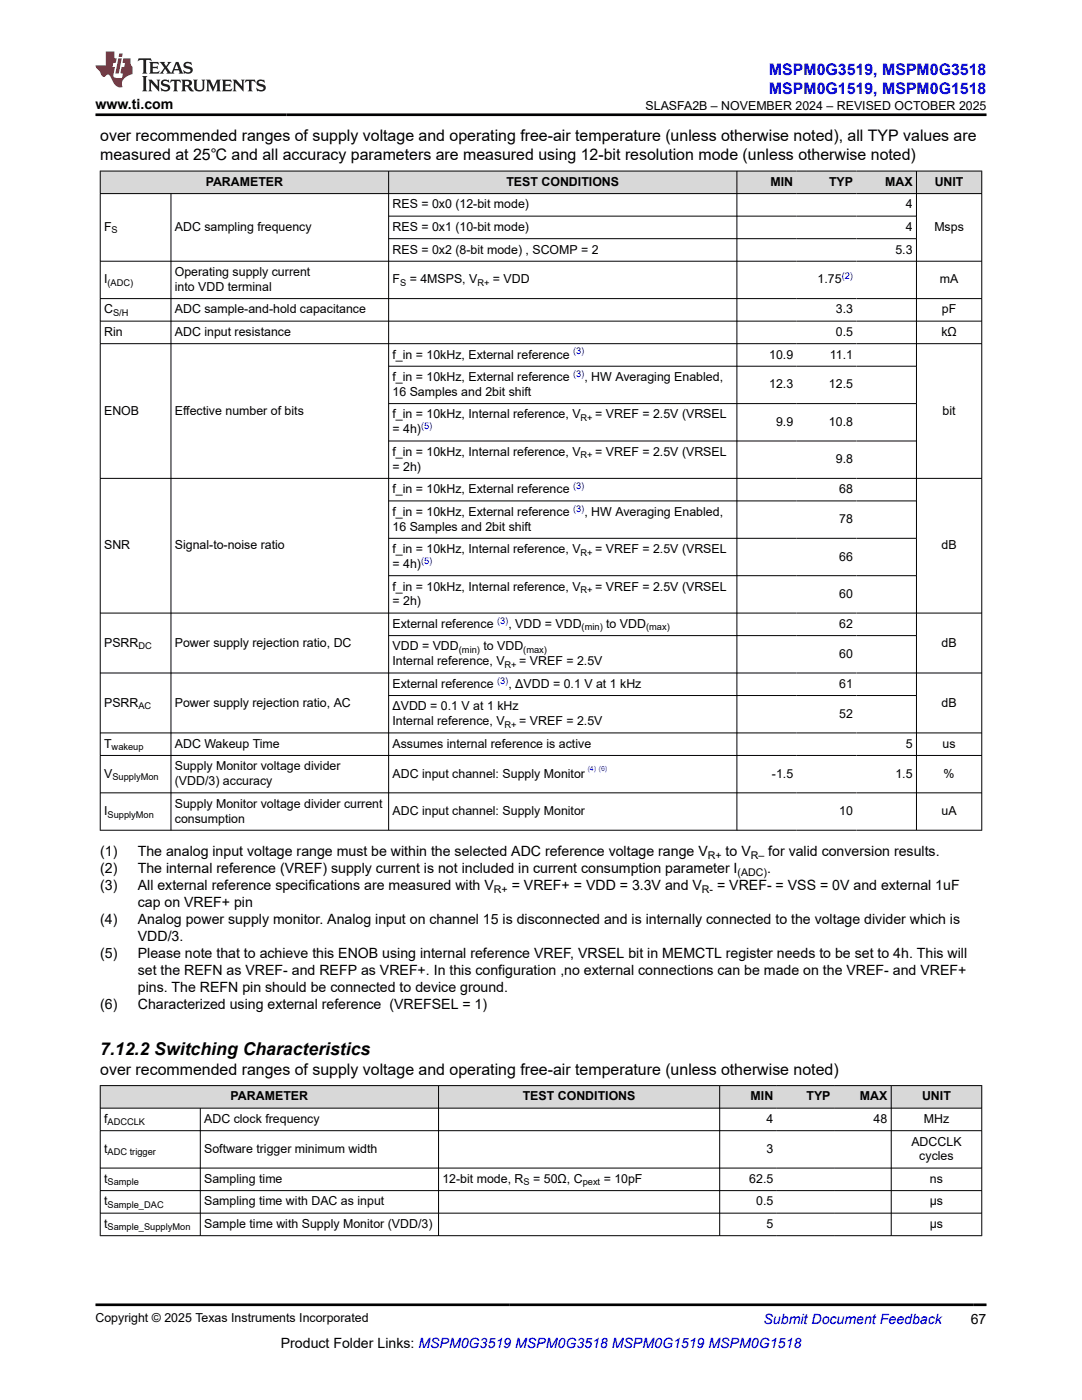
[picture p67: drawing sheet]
<svg xmlns="http://www.w3.org/2000/svg" width="216mm" height="279mm" viewBox="0 0 216 279" stroke-linecap="round" stroke-linejoin="round" font-family="sans-serif">
<defs><g id="words">
<text font-size="3.5" x="20" y="210.6">7.12.2 Switching Characteristics</text>
<g font-size="3.2" fill="#00f">
<text x="153.4" y="14.9">MSPM0G3519, MSPM0G3518</text>
<text x="153.4" y="18.7">MSPM0G1519, MSPM0G1518</text>
</g>
<g font-size="3.2">
<text x="20" y="28.2">over recommended ranges of supply voltage and operating free-air temperature (unless otherwise noted), all TYP values are</text>
<text x="20" y="32">measured at 25℃ and all accuracy parameters are measured using 12-bit resolution mode (unless otherwise noted)</text>
<text x="20" y="214.5">over recommended ranges of supply voltage and operating free-air temperature (unless otherwise noted)</text>
</g>
<g font-size="2.8">
<text x="19" y="21.8">www.ti.com</text>
<text x="20" y="170.8">(1)</text>
<text x="27.5" y="170.8">The analog input voltage range must be within the selected ADC reference voltage range V</text>
<text x="144.8" y="170.8">to V</text>
<text x="153.3" y="170.8">for valid conversion results.</text>
<text x="20" y="174.2">(2)</text>
<text x="20" y="177.6">(3)</text>
<text x="27.5" y="177.6">All external reference specifications are measured with V</text>
<text x="27.5" y="174.2">The internal reference (VREF) supply current is not included in current consumption parameter I</text>
<text x="102.1" y="177.6">= VREF+ = VDD = 3.3V and V</text>
<text x="143.1" y="177.6">= VREF- = VSS = 0V and external 1uF</text>
<text x="153.1" y="174.2">.</text>
<text x="20" y="184.4">(4)</text>
<text x="27.5" y="181">cap on VREF+ pin</text>
<text x="27.5" y="184.4">Analog power supply monitor. Analog input on channel 15 is disconnected and is internally connected to the voltage divider which is</text>
<text x="20" y="191.2">(5)</text>
<text x="27.5" y="187.8">VDD/3.</text>
<text x="27.5" y="191.2">Please note that to achieve this ENOB using internal reference VREF, VRSEL bit in MEMCTL register needs to be set to 4h. This will</text>
<text x="27.5" y="194.5">set the REFN as VREF- and REFP as VREF+. In this configuration ,no external connections can be made on the VREF- and VREF+</text>
<text x="27.5" y="197.9">pins. The REFN pin should be connected to device ground.</text>
<text x="20" y="201.3">(6)</text>
<text x="27.5" y="201.3">Characterized using external reference (VREFSEL = 1)</text>
<text x="56" y="269">Product Folder Links: MSPM0G3519 MSPM0G3518 MSPM0G1519 MSPM0G1518</text>
<text x="193.7" y="264.2">67</text>
</g>
<text font-size="2.8" fill="#00f" x="152.4" y="264.2">Submit Document Feedback</text>
<g font-size="2.5">
<text x="128.8" y="21.9">SLASFA2B – NOVEMBER 2024 – REVISED OCTOBER 2025</text>
<text x="41" y="37.1">PARAMETER</text>
<text x="78.3" y="41.6">RES = 0x0 (12-bit mode)</text>
<text x="101" y="37.1">TEST CONDITIONS</text>
<text x="153.8" y="37.1">MIN</text>
<text x="165.4" y="37.1">TYP</text>
<text x="176.6" y="37.1">MAX</text>
<text x="180.7" y="41.6">4</text>
<text x="186.5" y="37.1">UNIT</text>
<text x="20.8" y="46.1">F</text>
<text x="34.9" y="46.1">ADC sampling frequency</text>
<text x="78.3" y="46.1">RES = 0x1 (10-bit mode)</text>
<text x="180.7" y="46.1">4</text>
<text x="186.4" y="46.1">Msps</text>
<text x="78.3" y="50.6">RES = 0x2 (8-bit mode) , SCOMP = 2</text>
<text x="178.7" y="50.6">5.3</text>
<text x="20.8" y="56.6">I</text>
<text x="34.9" y="55.1">Operating supply current</text>
<text x="34.9" y="58.1">into VDD terminal</text>
<text x="78.3" y="56.6">F</text>
<text x="81.7" y="56.6">= 4MSPS, V</text>
<text x="98.4" y="56.6">= VDD</text>
<text x="163.2" y="56.6">1.75</text>
<text x="187.5" y="56.6">mA</text>
<text x="20.8" y="62.6">C</text>
<text x="34.9" y="62.6">ADC sample-and-hold capacitance</text>
<text x="166.8" y="62.6">3.3</text>
<text x="187.9" y="62.6">pF</text>
<text x="20.8" y="67.1">Rin</text>
<text x="34.9" y="67.1">ADC input resistance</text>
<text x="78.3" y="71.5">f_in = 10kHz, External reference</text>
<text x="153.5" y="71.5">10.9</text>
<text x="165.6" y="71.5">11.1</text>
<text x="166.8" y="67.1">0.5</text>
<text x="187.8" y="67.1">kΩ</text>
<text x="78.3" y="76">f_in = 10kHz, External reference</text>
<text x="116.6" y="76">, HW Averaging Enabled,</text>
<text x="153.5" y="77.5">12.3</text>
<text x="165.4" y="77.5">12.5</text>
<text x="20.8" y="82.7">ENOB</text>
<text x="34.9" y="82.7">Effective number of bits</text>
<text x="78.3" y="79">16 Samples and 2bit shift</text>
<text x="78.3" y="83.5">f_in = 10kHz, Internal reference, V</text>
<text x="118.8" y="83.5">= VREF = 2.5V (VRSEL</text>
<text x="188.1" y="82.7">bit</text>
<text x="78.3" y="86.5">= 4h)</text>
<text x="154.8" y="85">9.9</text>
<text x="165.4" y="85">10.8</text>
<text x="78.3" y="91">f_in = 10kHz, Internal reference, V</text>
<text x="78.3" y="93.9">= 2h)</text>
<text x="118.8" y="91">= VREF = 2.5V (VRSEL</text>
<text x="166.8" y="92.5">9.8</text>
<text x="78.3" y="98.4">f_in = 10kHz, External reference</text>
<text x="167.5" y="98.4">68</text>
<text x="78.3" y="105.9">16 Samples and 2bit shift</text>
<text x="78.3" y="102.9">f_in = 10kHz, External reference</text>
<text x="116.6" y="102.9">, HW Averaging Enabled,</text>
<text x="167.5" y="104.4">78</text>
<text x="20.8" y="109.6">SNR</text>
<text x="34.9" y="109.6">Signal-to-noise ratio</text>
<text x="78.3" y="110.4">f_in = 10kHz, Internal reference, V</text>
<text x="78.3" y="113.4">= 4h)</text>
<text x="118.8" y="110.4">= VREF = 2.5V (VRSEL</text>
<text x="167.5" y="111.9">66</text>
<text x="187.9" y="109.6">dB</text>
<text x="78.3" y="117.9">f_in = 10kHz, Internal reference, V</text>
<text x="118.8" y="117.9">= VREF = 2.5V (VRSEL</text>
<text x="167.5" y="119.3">60</text>
<text x="78.3" y="120.8">= 2h)</text>
<text x="78.3" y="125.3">External reference</text>
<text x="101.4" y="125.3">, VDD = VDD</text>
<text x="121" y="125.3">to VDD</text>
<text x="167.5" y="125.3">62</text>
<text x="20.8" y="129">PSRR</text>
<text x="34.9" y="129">Power supply rejection ratio, DC</text>
<text x="78.3" y="129.8">VDD = VDD</text>
<text x="96.5" y="129.8">to VDD</text>
<text x="167.5" y="131.3">60</text>
<text x="187.9" y="129">dB</text>
<text x="78.3" y="132.8">Internal reference, V</text>
<text x="78.3" y="137.3">External reference</text>
<text x="101.4" y="137.3">, ΔVDD = 0.1 V at 1 kHz</text>
<text x="103.6" y="132.8">= VREF = 2.5V</text>
<text x="167.5" y="137.3">61</text>
<text x="20.8" y="141">PSRR</text>
<text x="34.9" y="141">Power supply rejection ratio, AC</text>
<text x="78.3" y="141.8">ΔVDD = 0.1 V at 1 kHz</text>
<text x="167.5" y="143.3">52</text>
<text x="187.9" y="141">dB</text>
<text x="20.8" y="149.2">T</text>
<text x="34.9" y="149.2">ADC Wakeup Time</text>
<text x="78.3" y="144.7">Internal reference, V</text>
<text x="78.3" y="149.2">Assumes internal reference is active</text>
<text x="103.6" y="144.7">= VREF = 2.5V</text>
<text x="180.7" y="149.2">5</text>
<text x="188.1" y="149.2">us</text>
<text x="20.8" y="155.2">V</text>
<text x="34.9" y="153.7">Supply Monitor voltage divider</text>
<text x="78.3" y="155.2">ADC input channel: Supply Monitor</text>
<text x="154" y="155.2">-1.5</text>
<text x="178.7" y="155.2">1.5</text>
<text x="188.3" y="155.2">%</text>
<text x="34.9" y="156.7">(VDD/3) accuracy</text>
<text x="34.9" y="161.2">Supply Monitor voltage divider current</text>
<text x="20.8" y="162.7">I</text>
<text x="34.9" y="164.2">consumption</text>
<text x="78.3" y="162.7">ADC input channel: Supply Monitor</text>
<text x="167.5" y="162.7">10</text>
<text x="187.9" y="162.7">uA</text>
<text x="46" y="219.6">PARAMETER</text>
<text x="104.3" y="219.6">TEST CONDITIONS</text>
<text x="149.8" y="219.6">MIN</text>
<text x="160.9" y="219.6">TYP</text>
<text x="171.6" y="219.6">MAX</text>
<text x="184" y="219.6">UNIT</text>
<text x="20.8" y="224.1">f</text>
<text x="40.7" y="224.1">ADC clock frequency</text>
<text x="152.9" y="224.1">4</text>
<text x="174.3" y="224.1">48</text>
<text x="184.3" y="224.1">MHz</text>
<text x="20.8" y="230.1">t</text>
<text x="40.7" y="230.1">Software trigger minimum width</text>
<text x="152.9" y="230.1">3</text>
<text x="181.9" y="228.6">ADCCLK</text>
<text x="183.4" y="231.6">cycles</text>
<text x="20.8" y="236.1">t</text>
<text x="40.7" y="236.1">Sampling time</text>
<text x="88.3" y="236.1">12-bit mode, R</text>
<text x="106.4" y="236.1">= 50Ω, C</text>
<text x="120.5" y="236.1">= 10pF</text>
<text x="149.5" y="236.1">62.5</text>
<text x="185.6" y="236.1">ns</text>
<text x="20.8" y="240.6">t</text>
<text x="20.8" y="245.1">t</text>
<text x="40.7" y="240.6">Sampling time with DAC as input</text>
<text x="40.7" y="245.1">Sample time with Supply Monitor (VDD/3)</text>
<text x="150.9" y="240.6">0.5</text>
<text x="152.9" y="245.1">5</text>
<text x="185.5" y="240.6">µs</text>
<text x="185.5" y="245.1">µs</text>
<text x="19" y="263.9">Copyright © 2025 Texas Instruments Incorporated</text>
</g>
<g font-size="2.1">
<text x="141.2" y="171.4">R+</text>
<text x="149.8" y="171.4">R–</text>
<text x="98.6" y="178.2">R+</text>
<text x="140.1" y="178.2">R-</text>
<text x="147.2" y="174.8">(ADC)</text>
</g>
<g font-size="1.9">
<text x="22.3" y="46.6">S</text>
<text x="21.5" y="57.1">(ADC)</text>
<text x="79.8" y="57.1">S</text>
<text x="95.3" y="57.1">R+</text>
<text x="22.6" y="63">S/H</text>
<text x="115.9" y="84">R+</text>
<text x="115.9" y="91.5">R+</text>
<text x="115.9" y="110.9">R+</text>
<text x="115.9" y="118.3">R+</text>
<text x="116.1" y="125.8">(min)</text>
<text x="128.9" y="125.8">(max)</text>
<text x="27.6" y="129.5">DC</text>
<text x="91.6" y="130.3">(min)</text>
<text x="104.4" y="130.3">(max)</text>
<text x="100.7" y="133.3">R+</text>
<text x="27.6" y="141.5">AC</text>
<text x="22.3" y="149.7">wakeup</text>
<text x="100.7" y="145.2">R+</text>
<text x="22.4" y="155.7">SupplyMon</text>
<text x="21.5" y="163.2">SupplyMon</text>
<text x="21.5" y="224.6">ADCCLK</text>
<text x="21.5" y="230.6">ADC trigger</text>
<text x="21.5" y="236.6">Sample</text>
<text x="104.5" y="236.6">S</text>
<text x="116.3" y="236.6">pext</text>
<text x="21.5" y="241.1">Sample_DAC</text>
<text x="21.5" y="245.6">Sample_SupplyMon</text>
</g>
<g font-size="1.9" fill="#00f">
<text x="168" y="55.8">(2)</text>
<text x="114.3" y="70.7">(3)</text>
<text x="114.3" y="75.2">(3)</text>
<text x="84" y="85.6">(5)</text>
<text x="114.3" y="97.6">(3)</text>
<text x="114.3" y="102.1">(3)</text>
<text x="84" y="112.5">(5)</text>
<text x="99.2" y="124.5">(3)</text>
<text x="99.2" y="136.4">(3)</text>
</g>
<text font-size="1.4" fill="#00f" x="117.3" y="153.8">(4) (6)</text>
</g></defs>
<g fill="#d8d8d8">
<path d="M20 34.1h175.9v4.5h-175.9z" fill-rule="evenodd"/>
<path d="M20.1 34.2h57.4v4.4h-57.4z" fill-rule="evenodd"/>
<path d="M77.6 34.2h69.4v4.4h-69.4z" fill-rule="evenodd"/>
<path d="M147.1 34.2h11.9v4.4h-11.9z" fill-rule="evenodd"/>
<path d="M159 34.2h11.9v4.4h-11.9z" fill-rule="evenodd"/>
<path d="M170.9 34.2h11.9v4.4h-11.9z" fill-rule="evenodd"/>
<path d="M182.9 34.2h12.9v4.4h-12.9z" fill-rule="evenodd"/>
</g>
<g fill="none" stroke="#000" stroke-width=".2">
<path d="M19.9 34.1h176.1M19.9 38.6h176.1M20 34.1v131.7M34.1 38.6v127.2M77.5 34.1v131.7M147 34.1v131.7M182.9 34.1v131.7M195.9 34.1v131.7M19.9 52.1h176.1M19.9 59.6h176.1M77.5 43.1h105.4M77.5 47.6h105.4"/>
<path d="M19.9 64.1h176.1M19.9 68.6h176.1M77.5 73.1h105.4M19.9 95.5h176.1M77.5 80.5h105.4M77.5 88h105.4M77.5 100h105.4M77.5 107.4h105.4M77.5 114.9h105.4M19.9 122.4h176.1M19.9 134.3h176.1M77.5 126.9h105.4"/>
<path d="M77.5 138.8h105.4M19.9 146.3h176.1M19.9 150.8h176.1M19.9 158.2h176.1M19.9 165.7h176.1"/>
</g>
<g fill="#d8d8d8">
<path d="M20 216.7h175.9v4.5h-175.9z" fill-rule="evenodd"/>
<path d="M20.1 216.7h67.3v4.4h-67.3z" fill-rule="evenodd"/>
<path d="M87.6 216.7h55.9v4.4h-55.9z" fill-rule="evenodd"/>
<path d="M143.7 216.7h11.3v4.4h-11.3z" fill-rule="evenodd"/>
<path d="M155 216.7h11.4v4.4h-11.4z" fill-rule="evenodd"/>
<path d="M166.4 216.7h11.4v4.4h-11.4z" fill-rule="evenodd"/>
<path d="M177.9 216.7h17.9v4.4h-17.9z" fill-rule="evenodd"/>
</g>
<g fill="none" stroke="#000" stroke-width=".2">
<path d="M19.9 216.7h176.1M20 216.6v30.1M87.5 216.6v30.1M143.6 216.6v30.1M177.8 216.6v30.1M195.9 216.6v30.1M19.9 221.2h176.1M19.9 225.7h176.1M19.9 233.1h176.1M19.9 237.6h176.1M40 221.2v25.5M19.9 242.1h176.1"/>
<path d="M19.9 246.6h176.1"/>
</g>
<path d="M27.7 11.6l-.2 .6 .5-.2h.6v.1v2.2l-.2 .4h1l-.2-.4v-2.2v-.1h.5l.5 .2-.1-.6zM29.8 12.4l.2 .3v1.6l-.2 .4h1.9l.1-.6a1.08 1.08 0 0 1-1.3 .2v-.7h.6l.4 .2v-.7l-.4 .2h-.6v-.5l.2-.2a1 1 0 0 1 1 .3l-.1-.5zM31.8 12.4l1 1.1-1 1.2h.9l-.2-.2 .4-.8 .5 .8-.2 .2h1.6l-.2-.2 .1-.5h1l.1 .5-.1 .2h.9l-.2-.4-.8-1.9h-.5l-1 2.1-.8-1.1 .9-1h-.8l.2 .2-.5 .6-.3-.6 .1-.2zM35.2 12.8l.4 1h-.8zM36.8 12.5a.65 .65 0 0 0-.2 .7 .65 .65 0 0 0 .6 .5l.7 .1 .1 .3a.79 .79 0 0 1-.7 .4 .79 .79 0 0 1-.7-.5l.1 .7 .2-.1a.93 .93 0 0 0 1.1 0 .93 .93 0 0 0 .4-.9 1.46 1.46 0 0 0-1.2-.6l-.1-.3a1.09 1.09 0 0 1 1.2 .2l-.2-.6-.1 .1-.6-.2zM28.4 15.2l.2 .4v2.2l-.2 .4h1l-.2-.4v-2.2l.2-.4zM29.6 15.9l.2 .4v1.5l-.2 .4h.8l-.3-.4v-1.3l1.7 1.8v-2l.2-.4h-.8l.2 .2 .1 1.1-1.2-1.3zM32.3 16a.65 .65 0 0 0-.2 .8 .65 .65 0 0 0 .7 .4l.6 .2 .1 .2a.79 .79 0 0 1-.7 .4 .79 .79 0 0 1-.7-.5l.1 .7 .2-.1a.93 .93 0 0 0 1.1 .1 .93 .93 0 0 0 .4-1 1.46 1.46 0 0 0-1.2-.5l-.1-.4a1.09 1.09 0 0 1 1.2 .2l-.2-.6-.1 .1-.6-.1zM34.1 15.9l-.1 .6a.63 .63 0 0 1 .7-.3l.1 1.6-.3 .4h1l-.2-.4v-1.6a.66 .66 0 0 1 .8 .3l-.1-.6zM36.2 15.9l.2 .4v1.5l-.2 .4h.9l-.2-.2v-.7h.5l.1 .2a.79 .79 0 0 0 1.2 .6l-1-.9a.61 .61 0 0 0 .6-.6 .61 .61 0 0 0-.5-.7zM36.9 16.2h.2a.47 .47 0 0 1 .5 .1 .47 .47 0 0 1 .1 .5l-.2 .1-.6 .1zM38.5 15.9l.2 .2a2.27 2.27 0 0 0 .4 2 1.04 1.04 0 0 0 1.7-.7v-1.3l.2-.2h-.8l.2 .4v1.1a.6 .6 0 0 1-.6 .6 .6 .6 0 0 1-.6-.6v-1.1l.3-.4zM41.1 15.9l.2 .4v1.5l-.2 .4h.7l-.2-.4v-1.4l.9 1.9 .8-1.9v1.4l-.2 .4h1l-.3-.4v-1.5l.3-.4h-.8l-.7 1.5-.7-1.5zM44.3 15.9l.2 .4v1.5l-.2 .4h1.9l.1-.6a1.09 1.09 0 0 1-1.3 .2v-.7h.6l.4 .2v-.6l-.4 .2h-.6v-.6l.2-.1a1.01 1.01 0 0 1 1 .3l-.1-.6zM46.4 15.9l.3 .4v1.5l-.3 .4h.8l-.2-.4v-1.3l1.6 1.8v-2l.2-.4h-.7l.2 .2v1.1l-1.2-1.3zM49 15.9l-.1 .6a.63 .63 0 0 1 .8-.3v1.6l-.3 .4h1l-.2-.4v-1.6a.66 .66 0 0 1 .8 .3l-.1-.6zM51.4 16a.65 .65 0 0 0-.2 .8 .65 .65 0 0 0 .6 .4l.6 .2 .2 .2a.79 .79 0 0 1-.8 .4 .79 .79 0 0 1-.6-.5l.1 .7 .2-.1a.93 .93 0 0 0 1 .1 .93 .93 0 0 0 .5-1 1.46 1.46 0 0 0-1.3-.5l-.1-.4a1.09 1.09 0 0 1 1.3 .2l-.2-.6-.2 .1-.5-.1z" fill="#231f20"/>
<path d="M21.1 10.3v2.7h-2.1l.1 .4 .9 1a.95 .95 0 0 0 .9 .9 .59 .59 0 0 1 .6-.4 .59 .59 0 0 1 .5 .3l.4 .8a1.59 1.59 0 0 0 2.1 1.4 1.61 1.61 0 0 1 1-2.3l1-.3-.1-1.5a1.59 1.59 0 0 1-.4-1.7h-1.4l-.2 .9h.5l-.1 .9h-.5l-.2 .9v.3l.4 .1-.2 .9h-.6a.73 .73 0 0 1-1.1-.7l.3-1.5h-.5l.2-.9h.5l.2-.9h-.5v-1.3zM23.6 11.6l-.6 3.1h.7l.6-3.1zM23.8 10.7l-.1 .6h.7l.1-.6z" fill="#ed1c24"/>
<path d="M19 22.9h177.8M19 260.4h177.8" fill="none" stroke="#000" stroke-width=".53"/>
<use href="#words"/>
</svg>
